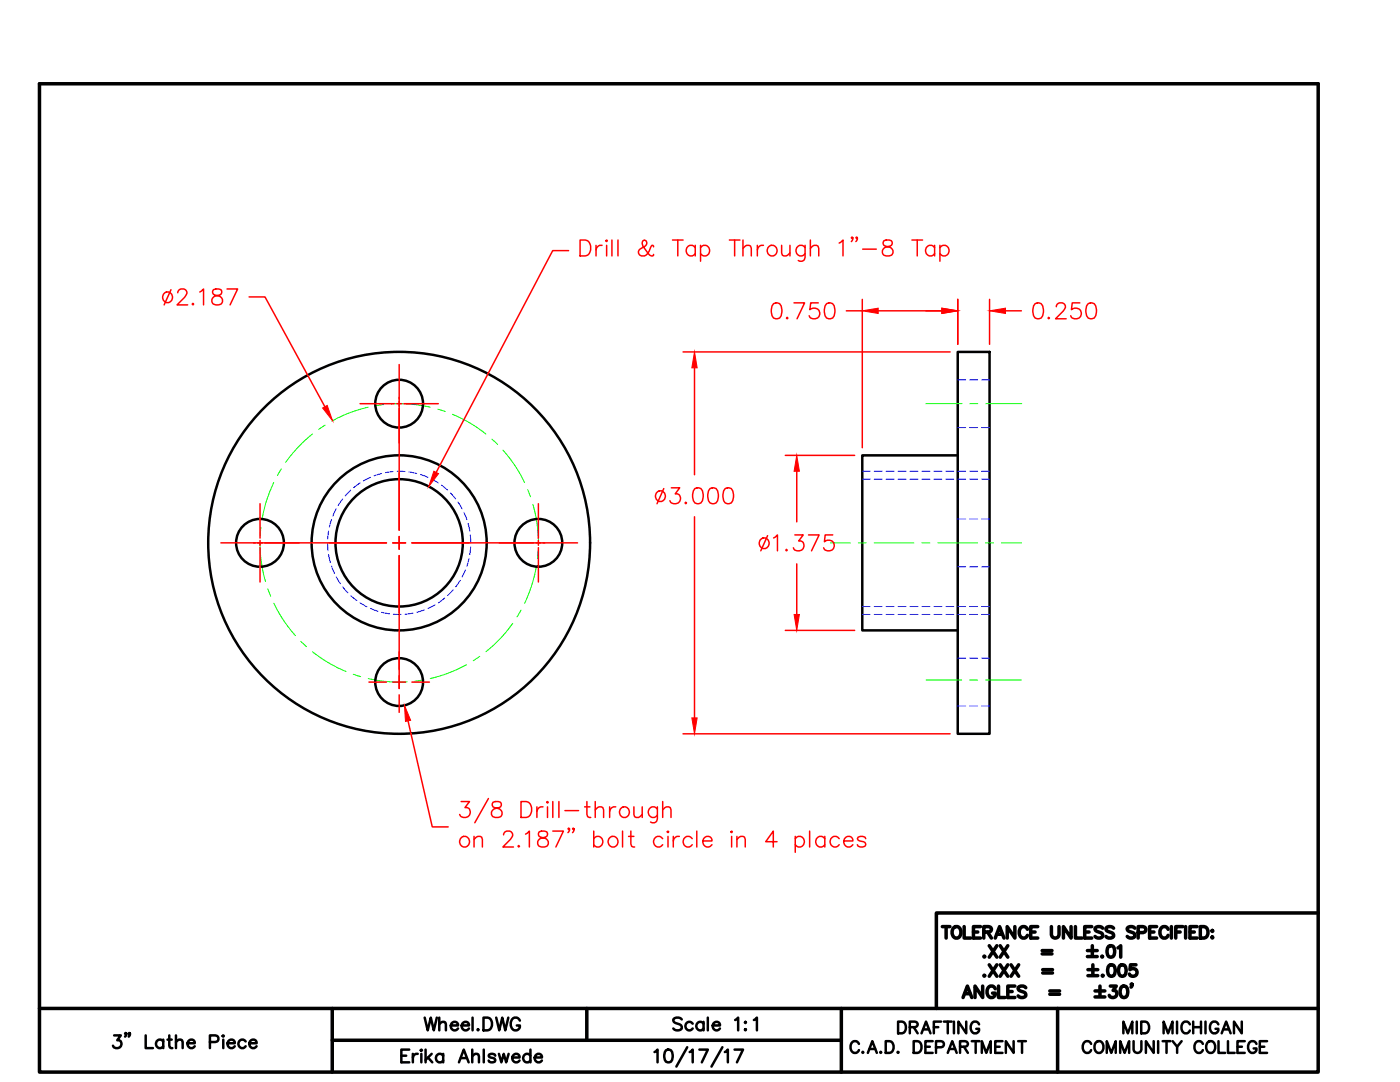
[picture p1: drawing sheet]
<svg xmlns="http://www.w3.org/2000/svg" width="279mm" height="216mm" viewBox="0 0 279 216" stroke-linecap="round" stroke-linejoin="round" font-family="sans-serif">
<defs><g id="words">
<g font-size="5.7">
<text x="84" y="206.7">Wheel.DWG</text>
<text x="133.3" y="206.7">Scale 1:1</text>
<text x="178.5" y="207.4">DRAFTING</text>
<text x="223.3" y="207.4">MID MICHIGAN</text>
<text x="79.4" y="213.1">Erika Ahlswede</text>
<text x="169" y="211.3">C.A.D. DEPARTMENT</text>
<text x="215.2" y="211.3">COMMUNITY COLLEGE</text>
</g>
</g></defs>
<!-- layer: OBJECT LINES -->
<g fill="none" stroke="#000" stroke-width=".5">
<path d="M191.1 70.2h6.4v76.2h-6.4zM191.1 90.9h-19v34.9h19M22.8 206.6h1.3l-.7 1a.82 .82 0 0 1 .9 .9 .82 .82 0 0 1-1.2 .6l-.3-.1-.3-.3M25.2 206.2l-.1 .2-.1-.2 .1-.1a.48 .48 0 0 1-.1 .7M25.9 206.2l-.1 .2-.1-.2 .1-.1 .1 .1-.2 .6M29.1 206.6v2.5h1.4M32.6 207.8a.81 .81 0 0 0-1.2-.1 .81 .81 0 0 0 0 1.2 .81 .81 0 0 0 1.2-.1M32.6 207.4v1.7M33.4 207.4h.9M33.8 206.6v2.1l.1 .3 .5 .1M35.1 207.9l.6-.5 .6 .2 .2 1.5M35.1 206.6v2.5"/>
<path d="M37.4 208.2h1.5a.78 .78 0 0 0-1.1-.7 .78 .78 0 0 0-.3 1.3 .75 .75 0 0 0 1.4 0M41.9 207.9h1.1a.66 .66 0 0 0 .6-.6 .66 .66 0 0 0-.6-.7h-1.1v2.5M44.4 206.7l.2-.1 .1 .1-.1 .1zM44.6 207.4v1.7M45.4 208.2h1.5a.75 .75 0 0 0-.9-.8 .75 .75 0 0 0-.6 1 .78 .78 0 0 0 .6 .7 .78 .78 0 0 0 .9-.3M49 207.8a.81 .81 0 0 0-1.2-.1 .81 .81 0 0 0 0 1.2 .81 .81 0 0 0 1.2-.1M49.8 208.2h1.4a.75 .75 0 0 0-.9-.8 .75 .75 0 0 0-.5 1 .78 .78 0 0 0 .5 .7 .78 .78 0 0 0 .9-.3M130.6 209.9l.6-.5v2.6M132.9 209.6a.82 .82 0 0 1 1.2 .3 2.13 2.13 0 0 1-.2 2 .83 .83 0 0 1-1.2-.4 2.08 2.08 0 0 1 .2-1.9zM137.2 209l-2.2 3.8M137.6 209.9l.6-.5v2.6M139.6 209.4h1.7l-1.2 2.6"/>
<path d="M144.2 209l-2.2 3.8M144.7 209.9l.6-.5v2.6M146.6 209.4h1.7l-1.2 2.6"/>
<circle cx="79.7" cy="80.5" r="4.8"/>
<circle cx="51.9" cy="108.3" r="4.8"/>
<circle cx="79.7" cy="108.3" r="38.1"/>
<circle cx="79.7" cy="108.3" r="17.5"/>
<circle cx="79.7" cy="108.3" r="12.7"/>
<circle cx="107.4" cy="108.3" r="4.8"/>
<circle cx="79.7" cy="136.1" r="4.8"/>
</g>
<!-- layer: CENTERLINE -->
<g fill="none" stroke="#0f0" stroke-width=".2">
<path d="M54.6 96.3a27.4 27.4 0 0 0-2.3 7.4M56.1 93.5l-.7 1.4M62.3 86.6a27.2 27.2 0 0 0-5.3 5.7M64.9 84.8l-1.3 .9M73.5 81.2a27.4 27.4 0 0 0-7.3 2.8M76.6 80.7l-1.6 .2M78.1 80.6a27.6 27.6 0 0 1 7.7 .7M87.3 81.6l1.5 .5M90.3 82.7a27.3 27.3 0 0 1 6.7 3.9M98.2 87.6l1.1 1.1M100.4 89.8a27 27 0 0 1 4.3 6.5M105.3 97.7l.6 1.4"/>
<path d="M184.8 80.6h7.2M193.6 80.6h1.5M196.7 80.6h7.2M51.9 108.3a27.1 27.1 0 0 0 1.1 7.7M52.1 105.2l-.2 1.6M53.4 117.5l.6 1.5M106.4 100.6a27.5 27.5 0 0 1 1 7.7M107 113a27.2 27.2 0 0 1-2.3 7.4M107.4 109.9l-.1 1.5M165.7 108.3h4M171.3 108.3h1.6M174.5 108.3h7.9"/>
<path d="M184 108.3h1.6M187.2 108.3h7.9M196.7 108.3h1.6M199.9 108.3h3.9M54.6 120.4a26.8 26.8 0 0 0 4.4 6.4M60 128l1.2 1M62.4 130a26.7 26.7 0 0 0 6.6 4M70.5 134.5l1.5 .5M73.5 135.4a27 27 0 0 0 7.7 .7M84.3 135.7l-1.5 .2M93.1 132.6a26.6 26.6 0 0 1-7.2 2.8M95.7 131l-1.3 .8"/>
<path d="M102.3 124.4a27.3 27.3 0 0 1-5.3 5.6M104 121.8l-.8 1.3M184.8 135.7h7.1M193.5 135.7h1.6M196.7 135.7h7.1"/>
</g>
<!-- layer: HIDDEN -->
<g fill="none" stroke="#00f" stroke-width=".2">
<path d="M191.1 75.8h1.6M193.5 75.8h1.6M195.9 75.8h1.6M68.4 99.6l-.9 1.3M70 97.8l-1.1 1.1M71.9 96.4l-1.3 .9M73.9 95.2l-1.4 .8M76.2 94.5l-1.5 .4M78.5 94.1l-1.6 .2M79.3 94l1.5 .1M81.6 94.2l1.6 .3M83.9 94.7l1.5 .5"/>
<path d="M86.1 95.6l1.4 .8M88.1 96.8l1.2 1M89.9 98.4l1 1.2M172.1 95.6h1.6M172.1 94h1.6M174.5 95.6h1.6M174.5 94h1.6M176.9 95.6h1.5M176.9 94h1.5M179.2 95.6h1.6M179.2 94h1.6M181.6 95.6h1.6"/>
<path d="M181.6 94h1.6M184 95.6h1.6M184 94h1.6M186.4 95.6h1.6M186.4 94h1.6M188.8 95.6h1.5M188.8 94h1.5M191.1 95.6h1.6M191.1 94h1.6M191.1 85.3h1.6M193.5 95.6h1.6M193.5 94h1.6"/>
<path d="M193.5 85.3h1.6M195.9 95.6h1.6M195.9 94h1.6M195.9 85.3h1.6M65.4 108.3l.1 1.6M65.6 106l-.2 1.5M65.6 110.7l.3 1.5M66.1 103.7l-.4 1.5M66.2 113l.6 1.4M67.1 101.5l-.7 1.5M67.1 115.1l.8 1.4M68.4 117.1l1 1.2"/>
<path d="M70 118.8l1.2 1M88.8 119.3l-1.3 1M90.4 117.7l-1.1 1.1M91.4 100.2l.8 1.3M91.8 115.8l-.9 1.3M92.6 102.2l.6 1.5M92.9 113.7l-.7 1.4M93.4 104.4l.4 1.6M93.6 111.4l-.4 1.6M93.9 106.8l.1 1.5M93.9 109.1l-.1 1.6M191.1 103.6h1.6"/>
<path d="M191.1 113.1h1.6M193.5 103.6h1.6M193.5 113.1h1.6M195.9 103.6h1.6M195.9 113.1h1.6M71.9 120.3l1.3 .8M73.9 121.4l1.5 .6M76.2 122.2l1.5 .3M78.5 122.6h1.6M82.4 122.3l-1.6 .3M84.7 121.7l-1.5 .5M86.8 120.7l-1.4 .7"/>
<path d="M172.1 121h1.6M172.1 122.6h1.6M174.5 121h1.6M174.5 122.6h1.6M176.9 121h1.5M176.9 122.6h1.5M179.2 121h1.6M179.2 122.6h1.6M181.6 121h1.6M181.6 122.6h1.6M184 121h1.6M184 122.6h1.6"/>
<path d="M186.4 121h1.6M186.4 122.6h1.6M188.8 121h1.5M188.8 122.6h1.5M191.1 121h1.6M191.1 122.6h1.6M191.1 131.3h1.6M193.5 121h1.6M193.5 122.6h1.6M193.5 131.3h1.6M195.9 121h1.6M195.9 122.6h1.6"/>
<path d="M195.9 131.3h1.6M191.1 140.9h1.6M193.5 140.9h1.6M195.9 140.9h1.6"/>
</g>
<!-- layer: DIMENSIONS -->
<g fill="none" stroke="#f00" stroke-width=".3">
<path d="M34.1 57.8l-1.3 3M35.5 58.4a.8 .8 0 0 1 .6-.7h.6a.77 .77 0 0 1 .4 1.2l-1.8 1.9h2.1M39.9 58.3l.7-.6v3.1M42.6 57.8a.64 .64 0 0 0 .3 1.1 1.31 1.31 0 0 1 1.5 1.3l-.1 .3a1.25 1.25 0 0 1-2-.3 1.02 1.02 0 0 1 .9-1.2l.6-.1a.64 .64 0 0 0 .3-1.1l-.5-.1zM45.3 57.7h2.1l-1.5 3.1M49.7 59.2h3.2l11.9 22M113.5 50h-3.2l-23.2 44.3M115.8 47.9h1a1.69 1.69 0 0 1 1.1 1.6 1.69 1.69 0 0 1-1.1 1.6h-1zM118.9 49v2.1M120.2 49a1.01 1.01 0 0 0-1.3 .9M120.9 48l.2-.1 .1 .1-.1 .2zM121.1 49v2.1"/>
<path d="M122.1 47.9v3.2M123.3 47.9v3.2M130.4 49.3v-.2l-.3-.1-.3 .4a1.81 1.81 0 0 1-1.8 1.7 .76 .76 0 0 1-.6-.6 .76 .76 0 0 1 .3-.8l1.1-.6a.67 .67 0 0 0 .3-.7 .67 .67 0 0 0-.5-.5l-.3 .1a1.19 1.19 0 0 0 .3 1.6l1.1 1.3 .6 .2 .1-.3M134.2 47.9h2.1M135.3 47.9v3.2M138.8 49.4a1.01 1.01 0 0 0-1.5-.1 1.01 1.01 0 0 0 0 1.5 1.01 1.01 0 0 0 1.5-.2M138.8 49v2.1M139.8 49.4a1.01 1.01 0 0 1 1.5-.1 1.01 1.01 0 0 1 0 1.5 1.01 1.01 0 0 1-1.5-.2M139.8 49v3.1M145.6 47.9h2.1M146.6 47.9v3.2M148.3 49.6l.7-.6 .8 .1 .1 .5v1.5"/>
<path d="M148.3 47.9v3.2M151.1 49v2.1M152.4 49a1.02 1.02 0 0 0-1.3 .9M156 49v1.5l.1 .4 .8 .2 .8-.6M157.7 49v2.1M160.7 49v2.4a.83 .83 0 0 1-.5 .7 .83 .83 0 0 1-.9-.1M160.7 49.4a1.01 1.01 0 0 0-1.5-.1 1.01 1.01 0 0 0 0 1.5 1.01 1.01 0 0 0 1.5-.2M161.7 49.6l.8-.6 .7 .1 .2 .5v1.5M161.7 47.9v3.2M167.5 48.5l.7-.6v3.2M170.2 47.4l-.2 .2-.1-.2 .1-.1a.59 .59 0 0 1-.1 .9M171.1 47.4l-.1 .2-.2-.2 .2-.1a.59 .59 0 0 1-.2 .9"/>
<path d="M172.1 59.7v29.6M172.2 49.7h2.7M176.4 48a.64 .64 0 0 0 .3 1.1 1.47 1.47 0 0 1 1.5 .9 .83 .83 0 0 1-.7 1.1h-.6a.91 .91 0 0 1-.8-1 .91 .91 0 0 1 .9-.8l.6-.2a.64 .64 0 0 0 .3-1.1l-.4-.1zM182 47.9h2.1M183.1 47.9v3.2M186.5 49.4a1.01 1.01 0 0 0-1.5-.1 1.01 1.01 0 0 0 0 1.5 1.01 1.01 0 0 0 1.5-.2M186.5 49v2.1M187.6 49.4a1.01 1.01 0 0 1 1.5-.1 1.01 1.01 0 0 1 0 1.5 1.01 1.01 0 0 1-1.5-.2M187.6 49v3.1M191.1 59.7v9M197.5 59.7v9M38.5 60.5l-.1 .2 .1 .1 .2-.1"/>
<path d="M79.7 72.7v33.1M136.3 70.2h53.3M138.6 73.4v21.3M154.4 60.6a1.03 1.03 0 0 1 1.5 .4 2.64 2.64 0 0 1-.3 2.5 1.04 1.04 0 0 1-1.5-.5 2.62 2.62 0 0 1 .3-2.4zM157.1 63.3l-.1 .2 .1 .1 .2-.1M158.5 60.4h2.1l-1.5 3.2M163.3 60.4h-1.5l-.2 1.4a1.12 1.12 0 0 1 1.7 0 1.12 1.12 0 0 1-.2 1.6 1.12 1.12 0 0 1-1.6-.4M165 60.6a1.03 1.03 0 0 1 1.5 .4 2.64 2.64 0 0 1-.3 2.5 1.04 1.04 0 0 1-1.5-.5 2.62 2.62 0 0 1 .3-2.4zM168.9 62h3.2M175.3 62h12.7M200.7 62h3.1M206.6 60.6a1.03 1.03 0 0 1 1.5 .4 2.64 2.64 0 0 1-.3 2.5 1.04 1.04 0 0 1-1.5-.5 2.62 2.62 0 0 1 .3-2.4z"/>
<path d="M209.3 63.3l-.1 .2 .1 .1 .1-.1M210.8 61.2a.79 .79 0 0 1 .6-.8h.6a.78 .78 0 0 1 .5 1.3l-1.8 1.9h2.1M215.5 60.4h-1.5l-.2 1.4a1.12 1.12 0 0 1 1.7 0 1.12 1.12 0 0 1-.2 1.6 1.12 1.12 0 0 1-1.6-.4M217.2 60.6a1.03 1.03 0 0 1 1.5 .4 2.64 2.64 0 0 1-.3 2.5 1.04 1.04 0 0 1-1.5-.5 2.62 2.62 0 0 1 .3-2.4zM71.9 80.6h6.8M79.2 80.6h.9M80.6 80.6h6.9M132.5 97.5l-1.4 3M134 97.3h1.7l-.9 1.2a1.02 1.02 0 0 1 1 1.2 1.02 1.02 0 0 1-1.4 .8l-.4-.1-.3-.5M138.7 97.5a1.04 1.04 0 0 1 1.5 .4 2.62 2.62 0 0 1-.3 2.5 1.01 1.01 0 0 1-1.5-.5 2.59 2.59 0 0 1 .3-2.4zM141.7 97.5a1.04 1.04 0 0 1 1.5 .4 2.62 2.62 0 0 1-.3 2.5 1.03 1.03 0 0 1-1.5-.5 2.64 2.64 0 0 1 .3-2.4zM144.7 97.5a1.03 1.03 0 0 1 1.5 .4 2.58 2.58 0 0 1-.3 2.5 1.02 1.02 0 0 1-1.5-.5 2.64 2.64 0 0 1 .3-2.4z"/>
<path d="M156.7 90.9h13.9M159 94v10.1M44.1 108.3h33M51.9 100.5v6.9M51.9 107.8v1M51.9 109.3v6.8M78.4 108.3h2.5M79.7 107.1v2.5M79.7 110.9v26.5M82.2 108.3h33.1M107.4 100.5v6.9M107.4 107.8v1"/>
<path d="M107.4 109.3v6.8M136.9 100.2l-.2 .2 .2 .1 .1-.1M138.6 103.1v40.1M153.2 106.9l-1.4 3M154.4 107.3l.8-.6v3.2M157 109.6l-.2 .2 .2 .1 .1-.1M158.6 106.7h1.7l-.9 1.2a1.02 1.02 0 0 1 1.1 1.2 1.02 1.02 0 0 1-1.4 .8l-.5-.1-.3-.5M159 112.5v10.1M161.4 106.7h2.1l-1.5 3.2M166.2 106.7h-1.5l-.2 1.4a1.12 1.12 0 0 1 1.7 0 1.12 1.12 0 0 1-.2 1.7 1.12 1.12 0 0 1-1.6-.5M73.6 136.1h3.5M78.4 136.1h2.5"/>
<path d="M79.7 138.6v3.5M82.2 136.1h3.5M156.7 125.8h13.9M81.4 143.8l4.9 21.2h3.1M92 159.9h1.7l-.9 1.2a1.02 1.02 0 0 1 1.1 1.2 1.02 1.02 0 0 1-1.4 .8l-.5-.1-.3-.5M97.5 159.3l-2.7 4.9M104 159.9h1a1.69 1.69 0 0 1 1.1 1.6 1.69 1.69 0 0 1-1.1 1.6h-1zM109.3 159.9l.1 .2-.1 .1-.2-.1zM110.3 159.9v3.2M111.5 159.9v3.2M117.1 159.9v2.6l.2 .5 .6 .1M118.8 159.9v3.2"/>
<path d="M132.3 159.9v3.2M136.3 146.4h53.3M94.6 167.5l.8-.6 .7 .1 .2 .5v1.5M94.6 166.9v2.1M98.4 160.1a.65 .65 0 0 0 .3 1 1.32 1.32 0 0 1 1.5 1.4 1.11 1.11 0 0 1-1.2 .6 1.11 1.11 0 0 1-.9-1 1.47 1.47 0 0 1 1.5-1 .64 .64 0 0 0 .3-1l-.5-.2zM100.5 166.6a.79 .79 0 0 1 .6-.8h.6a.78 .78 0 0 1 .5 1.2l-1.8 2h2.1M103.5 168.7l-.1 .2 .1 .1 .2-.1M104.9 166.4l.7-.6v3.2M107.1 161v2.1M107.6 166a.64 .64 0 0 0 .3 1 1.47 1.47 0 0 1 1.5 1 .84 .84 0 0 1-.7 1h-.6a.91 .91 0 0 1-.8-1 .91 .91 0 0 1 .9-.8l.6-.2a.65 .65 0 0 0 .3-1l-.4-.2zM108.4 161a1.02 1.02 0 0 0-1.3 .9M109.3 161v2.1"/>
<path d="M110.3 165.8h2.1l-1.5 3.2M112.7 161.7h2.8M113.7 165.4l-.2 .1-.1-.1 .1-.2 .2 .2v.3l-.3 .4M114.6 165.4l-.2 .1-.1-.1 .1-.2a.59 .59 0 0 1-.1 .9M116.7 161h1M118.5 167.3a1.01 1.01 0 0 1 1.5-.1 1.01 1.01 0 0 1 0 1.5 1.01 1.01 0 0 1-1.5-.1M118.5 165.8v3.2M118.8 161.6l.8-.6 .7 .1 .2 .5v1.5M121.7 161v2.1M122.9 161a1.02 1.02 0 0 0-1.2 .9M124.2 165.8v3.2M125.4 166.9h1.1"/>
<path d="M125.9 165.8v2.6l.2 .5 .6 .1M126.5 161v1.5l.2 .5 .7 .1 .8-.6M128.2 161v2.1M131.2 161v2.4a.84 .84 0 0 1-.5 .7 .84 .84 0 0 1-.9-.1M131.2 161.5a1.01 1.01 0 0 0-1.5-.2 1.01 1.01 0 0 0 0 1.5 1.01 1.01 0 0 0 1.5-.1M132.3 161.6l.7-.6 .8 .1 .1 .5v1.5M132.3 167.3a1.01 1.01 0 0 0-1.5-.1 1.01 1.01 0 0 0 0 1.5 1.01 1.01 0 0 0 1.5-.1M133.3 165.8l.2 .2-.2 .1-.1-.1zM133.3 166.9v2.1M134.4 166.9v2.1M135.6 166.9a1.02 1.02 0 0 0-1.2 .9M138.1 167.3a1.01 1.01 0 0 0-1.4-.1 1.01 1.01 0 0 0 0 1.5 1.01 1.01 0 0 0 1.4-.1"/>
<path d="M139.1 165.8v3.2M140.3 167.8h1.8a.94 .94 0 0 0-1.1-1 .94 .94 0 0 0-.7 1.3 .98 .98 0 0 0 .7 .9 .98 .98 0 0 0 1.1-.4M146 165.8l.2 .2-.2 .1-.1-.1zM146 166.9v2.1M147.1 167.5l.7-.6 .8 .1 .1 .5v1.5M147.1 166.9v2.1M155.1 168h-2.3l1.5-2.2v3.2M158.7 167.3a1.01 1.01 0 0 1 1.5-.1 1.01 1.01 0 0 1 0 1.5 1.01 1.01 0 0 1-1.5-.1M158.7 166.9v3.2M161.6 165.8v3.2M164.6 167.3a1.01 1.01 0 0 0-1.5-.1 1.01 1.01 0 0 0 0 1.5 1.01 1.01 0 0 0 1.5-.1M164.6 166.9v2.1"/>
<path d="M167.5 167.3a1.01 1.01 0 0 0-1.5-.1 1.01 1.01 0 0 0 0 1.5 1.01 1.01 0 0 0 1.5-.1M168.4 167.8h1.8a.91 .91 0 0 0-.9-1 .91 .91 0 0 0-.9 1 1 1 0 0 0 .6 1.1 1 1 0 0 0 1.2-.3M172.8 167.3a.97 .97 0 0 0-1.7 0l.5 .5 1 .3 .2 .5a.97 .97 0 0 1-1.7 0"/>
<circle cx="33.4" cy="59.3" r="1.05"/>
<circle cx="154.1" cy="50" r="1.05"/>
<circle cx="131.8" cy="99" r="1.05"/>
<circle cx="152.5" cy="108.4" r="1.05"/>
<circle cx="92.7" cy="167.9" r="1.05"/>
<circle cx="122.4" cy="167.9" r="1.05"/>
<circle cx="124.6" cy="162" r="1.05"/>
</g>
<g fill="#f00" stroke="#f00" stroke-width=".2">
<path d="M159 90.9l.5 3.1h-1z"/>
<path d="M158.5 122.6h1l-.5 3.2z"/>
<path d="M64.4 81.4l.9-.5 1.1 3z"/>
<path d="M86.6 94l.9 .5-1.9 2.6z"/>
<path d="M80.7 140.7l1.3 3-1.1 .3z"/>
<path d="M188 61.5l3.1 .5-3.1 .6z"/>
<path d="M197.5 62l3.2-.5v1.1z"/>
<path d="M172.1 62l3.2-.5v1.1z"/>
<path d="M138.6 70.2l.5 3.2h-1z"/>
<path d="M138.1 143.2h1l-.5 3.2z"/>
</g>
<!-- layer: OBJECT LINES -->
<path d="M7.9 16.7h255.2" fill="none" stroke="#000" stroke-width=".7"/>
<!-- layer: BORDER -->
<path d="M7.9 16.7v197.2h255.2v-197.2M7.9 201.2h255.2M66.3 201.2v12.7M66.3 207.6h101.6M117.1 201.2v6.4M167.9 201.2v12.7M211.1 201.2v12.7" fill="none" stroke="#000" stroke-width=".7"/>
<!-- layer: OBJECT LINES -->
<path d="M7.9 16.7h255.2v184.5h-255.2z" fill="none" stroke="#000" stroke-width=".2"/>
<!-- layer: Title Block -->
<g fill="none" stroke="#000" stroke-width=".7">
<path d="M188.1 184.9h1.5M188.8 184.9v2.3M190.2 185.2a.85 .85 0 0 1 1-.3 .85 .85 0 0 1 .6 .9 1 1 0 0 1-.3 1 1 1 0 0 1-1 .3 1.4 1.4 0 0 1-.3-1.9zM192.2 199l.9-2.2 .8 2.2M192.4 184.9v2.3h1.3M192.5 198.3h1.1M194.3 186h.8M195.7 184.9h-1.4v2.3h1.4M196.1 196.8v2.2l-1.5-2.2v2.2M196.3 186l1.3-.1a.52 .52 0 0 0 0-.9l-1.3-.1v2.3M196.4 190.8l-.1 .1 .1 .1 .2-.1M196.4 194.6l-.1 .1 .1 .1 .2-.1"/>
<path d="M197.1 186l.8 1.2M197.4 188.7l1.5 2.3M197.4 192.5l1.5 2.3M198.6 187.2l.9-2.3 .9 2.3M198.6 197.3a.84 .84 0 0 0-.9-.5 .84 .84 0 0 0-.7 .8 .99 .99 0 0 0 .2 1.1 .99 .99 0 0 0 1.1 .2l.3-.4v-.3h-.5M198.9 186.4h1.1M198.9 188.7l-1.5 2.3M198.9 192.5l-1.5 2.3M199.3 196.8v2.2h1.3M199.6 188.7l1.5 2.3M199.6 192.5l1.5 2.3M201.1 188.7l-1.5 2.3"/>
<path d="M201.1 192.5l-1.5 2.3M201.1 197.8h.9M201.8 192.5l1.5 2.3M202.5 184.9v2.3l-1.5-2.3v2.3M202.5 196.8h-1.4v2.2h1.4M203.3 192.5l-1.5 2.3M204.7 197.1a.86 .86 0 0 0-.8-.4 .86 .86 0 0 0-.7 .6l.2 .3 .9 .4a.55 .55 0 0 1 .4 .4 .55 .55 0 0 1-.2 .5 1.03 1.03 0 0 1-1.3-.2M205 185.4a.84 .84 0 0 0-.9-.5 .84 .84 0 0 0-.7 .9 .99 .99 0 0 0 .2 1.1 .99 .99 0 0 0 1.1 .2l.3-.5M205.7 186h.9M207.1 184.9h-1.4v2.3h1.4M208 189.7h1.9M208 190.3h1.9"/>
<path d="M208.1 193.5h2M208.1 194.1h2M209.5 197.7h2M209.5 198.4h2M209.8 184.9v1.6a.77 .77 0 0 0 .8 .7 .77 .77 0 0 0 .8-.7v-1.6M213.8 184.9v2.3l-1.6-2.3v2.3M214.6 184.9v2.3h1.3M216.5 186h.8M217 189.7h2M217 190.9h2M217.1 193.5h2M217.1 194.7h2"/>
<path d="M217.9 184.9h-1.4v2.3h1.4M218 188.7v2M218.1 192.5v2M218.5 197.7h2M218.5 198.9h2M219.5 196.8v1.9M220 190.8l-.1 .1 .1 .1 .1-.1M220.1 185.2a.87 .87 0 0 0-1.6 .2l.3 .4 .8 .3a.55 .55 0 0 1 .5 .4 .55 .55 0 0 1-.2 .6 1.05 1.05 0 0 1-1.4-.2M220.1 194.6l-.1 .1 .1 .1 .1-.1M221.3 188.8a.75 .75 0 0 1 1 .3 1.92 1.92 0 0 1-.2 1.8 .73 .73 0 0 1-1.1-.4 1.84 1.84 0 0 1 .3-1.7zM221.4 192.6a.74 .74 0 0 1 1.1 .3 1.84 1.84 0 0 1-.3 1.8 .73 .73 0 0 1-1-.3 1.88 1.88 0 0 1 .2-1.8zM221.6 196.8h1.2l-.7 .8a.74 .74 0 0 1 .8 .9 .74 .74 0 0 1-1 .5l-.3-.1-.2-.3"/>
<path d="M222.2 185.2a.87 .87 0 0 0-1.5 .2l.2 .4 .9 .3a.55 .55 0 0 1 .4 .4 .55 .55 0 0 1-.2 .6 1.03 1.03 0 0 1-1.3-.2M223.1 189.1l.6-.4v2.3M223.5 192.6a.75 .75 0 0 1 1.1 .3 1.92 1.92 0 0 1-.2 1.8 .73 .73 0 0 1-1.1-.3 1.84 1.84 0 0 1 .2-1.8zM223.9 196.9a.75 .75 0 0 1 1.1 .3 1.88 1.88 0 0 1-.3 1.7 .72 .72 0 0 1-1-.3 1.86 1.86 0 0 1 .2-1.7zM225.9 196.4l-.1 .1-.1-.1 .1-.1 .1 .1-.2 .6M226.5 185.2a.87 .87 0 0 0-1.5 .2l.2 .4 .9 .3a.55 .55 0 0 1 .4 .4 .55 .55 0 0 1-.2 .6 1.03 1.03 0 0 1-1.3-.2M226.7 192.5h-1.1l-.1 1a.81 .81 0 0 1 1.2 0 .81 .81 0 0 1-.1 1.2 .81 .81 0 0 1-1.2-.3M227.1 186.1h1a.6 .6 0 0 0 .6-.6 .6 .6 0 0 0-.6-.6h-1v2.3M229.4 186h.9M230.8 184.9h-1.4v2.3h1.4M233.1 185.4a.84 .84 0 0 0-.9-.5 .84 .84 0 0 0-.7 .9 1 1 0 0 0 .2 1.1 1 1 0 0 0 1.1 .2l.3-.5M233.8 184.9v2.3"/>
<path d="M234.6 186h.9M236.1 184.9h-1.5v2.3M236.6 184.9v2.3M237.5 186h.9M238.9 184.9h-1.4v2.3h1.4M239.5 184.9h.8a1.22 1.22 0 0 1 .8 1.1 1.22 1.22 0 0 1-.8 1.2h-.8zM241.8 185.8l.1-.1 .2 .1-.2 .1zM241.8 187.1l.1-.1 .2 .1-.2 .1zM263.1 182.2h-76.2v19"/>
</g>
<use href="#words"/>
</svg>
